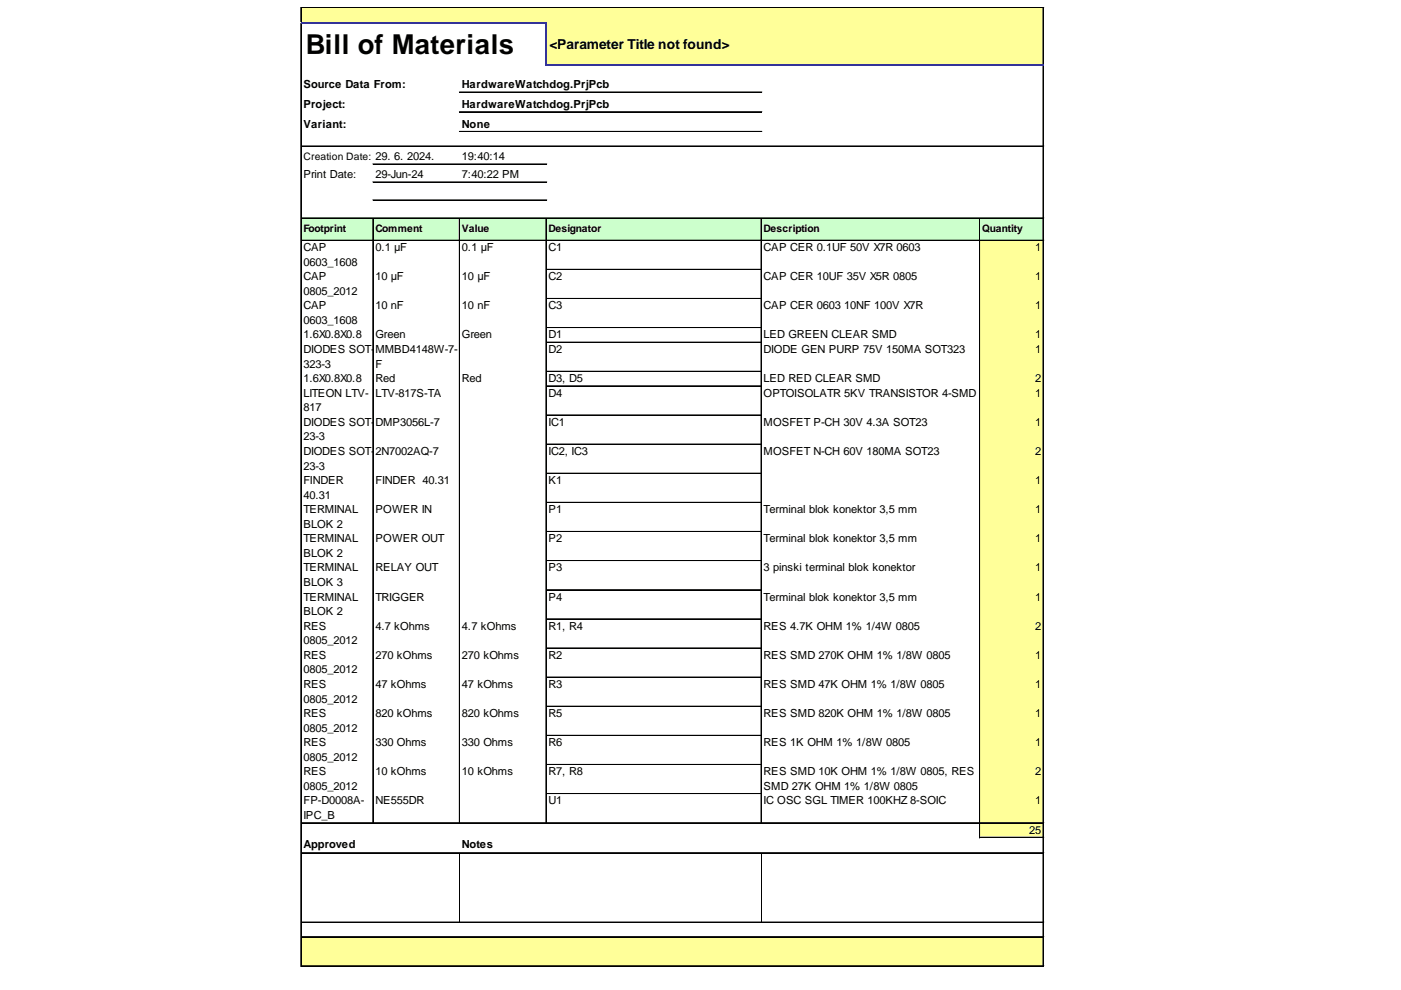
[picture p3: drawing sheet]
<svg xmlns="http://www.w3.org/2000/svg" width="297mm" height="210mm" viewBox="0 0 297 210" stroke-linecap="round" stroke-linejoin="round" font-family="sans-serif">
<defs><g id="words">
<text font-size="5.8" x="64.9" y="11.5">Bill of Materials</text>
<text font-size="2.9" x="116.5" y="10.3">&lt;Parameter Title not found&gt;</text>
<g font-size="2.4">
<text x="64.3" y="18.7">Source Data From:</text>
<text x="64.3" y="22.9">Project:</text>
<text x="97.9" y="18.7">HardwareWatchdog.PrjPcb</text>
<text x="97.9" y="22.9">HardwareWatchdog.PrjPcb</text>
<text x="64.3" y="27.1">Variant:</text>
<text x="97.9" y="27.1">None</text>
<text x="97.9" y="34">19:40:14</text>
<text x="64.3" y="37.8">Print Date:</text>
<text x="79.6" y="37.8">29-Jun-24</text>
<text x="97.9" y="37.8">7:40:22 PM</text>
<text x="64.3" y="53.2">CAP</text>
<text x="79.6" y="53.2">0.1 µF</text>
<text x="97.9" y="53.2">0.1 µF</text>
<text x="116.3" y="53.2">C1</text>
<text x="161.9" y="53.2">CAP CER 0.1UF 50V X7R 0603</text>
<text x="219.5" y="53.2">1</text>
<text x="64.3" y="56.3">0603_1608</text>
<text x="64.3" y="59.4">CAP</text>
<text x="79.6" y="59.4">10 µF</text>
<text x="97.9" y="59.4">10 µF</text>
<text x="116.3" y="59.4">C2</text>
<text x="161.9" y="59.4">CAP CER 10UF 35V X5R 0805</text>
<text x="219.5" y="59.4">1</text>
<text x="64.3" y="62.5">0805_2012</text>
<text x="64.3" y="65.6">CAP</text>
<text x="79.6" y="65.6">10 nF</text>
<text x="97.9" y="65.6">10 nF</text>
<text x="116.3" y="65.6">C3</text>
<text x="161.9" y="65.6">CAP CER 0603</text>
<text x="179" y="65.6">10NF 100V X7R</text>
<text x="219.5" y="65.6">1</text>
<text x="64.3" y="68.7">0603_1608</text>
<text x="64.3" y="71.8">1.6X0.8X0.8</text>
<text x="79.6" y="71.8">Green</text>
<text x="97.9" y="71.8">Green</text>
<text x="116.3" y="71.8">D1</text>
<text x="161.9" y="71.8">LED GREEN CLEAR SMD</text>
<text x="219.5" y="71.8">1</text>
<text x="64.3" y="74.9">DIODES SOT-</text>
<text x="64.3" y="77.9">323-3</text>
<text x="79.6" y="74.9">MMBD4148W-7-</text>
<text x="79.6" y="77.9">F</text>
<text x="116.3" y="74.9">D2</text>
<text x="161.9" y="74.9">DIODE GEN PURP 75V 150MA SOT323</text>
<text x="219.5" y="74.9">1</text>
<text x="64.3" y="81">1.6X0.8X0.8</text>
<text x="79.6" y="81">Red</text>
<text x="97.9" y="81">Red</text>
<text x="116.3" y="81">D3, D5</text>
<text x="161.9" y="81">LED RED CLEAR SMD</text>
<text x="219.5" y="81">2</text>
<text x="64.3" y="84.1">LITEON LTV-</text>
<text x="64.3" y="87.2">817</text>
<text x="79.6" y="84.1">LTV-817S-TA</text>
<text x="116.3" y="84.1">D4</text>
<text x="161.9" y="84.1">OPTOISOLATR 5KV TRANSISTOR 4-SMD</text>
<text x="219.5" y="84.1">1</text>
<text x="64.3" y="90.3">DIODES SOT-</text>
<text x="64.3" y="93.4">23-3</text>
<text x="79.6" y="90.3">DMP3056L-7</text>
<text x="116.3" y="90.3">IC1</text>
<text x="161.9" y="90.3">MOSFET P-CH 30V 4.3A SOT23</text>
<text x="219.5" y="90.3">1</text>
<text x="64.3" y="96.5">DIODES SOT-</text>
<text x="64.3" y="99.6">23-3</text>
<text x="79.6" y="96.5">2N7002AQ-7</text>
<text x="116.3" y="96.5">IC2, IC3</text>
<text x="161.9" y="96.5">MOSFET N-CH 60V 180MA SOT23</text>
<text x="219.5" y="96.5">2</text>
<text x="64.3" y="102.6">FINDER</text>
<text x="64.3" y="105.7">40.31</text>
<text x="79.6" y="102.6">FINDER 40.31</text>
<text x="116.3" y="102.6">K1</text>
<text x="219.5" y="102.6">1</text>
<text x="64.3" y="108.8">TERMINAL</text>
<text x="64.3" y="111.9">BLOK 2</text>
<text x="79.6" y="108.8">POWER IN</text>
<text x="116.3" y="108.8">P1</text>
<text x="161.9" y="108.8">Terminal blok konektor 3,5 mm</text>
<text x="219.5" y="108.8">1</text>
<text x="64.3" y="115">TERMINAL</text>
<text x="64.3" y="118.1">BLOK 2</text>
<text x="79.6" y="115">POWER OUT</text>
<text x="116.3" y="115">P2</text>
<text x="161.9" y="115">Terminal blok konektor 3,5 mm</text>
<text x="219.5" y="115">1</text>
<text x="64.3" y="121.2">TERMINAL</text>
<text x="64.3" y="124.3">BLOK 3</text>
<text x="79.6" y="121.2">RELAY OUT</text>
<text x="116.3" y="121.2">P3</text>
<text x="161.9" y="121.2">3 pinski terminal blok konektor</text>
<text x="219.5" y="121.2">1</text>
<text x="64.3" y="127.3">TERMINAL</text>
<text x="64.3" y="130.4">BLOK 2</text>
<text x="79.6" y="127.3">TRIGGER</text>
<text x="116.3" y="127.3">P4</text>
<text x="161.9" y="127.3">Terminal blok konektor 3,5 mm</text>
<text x="219.5" y="127.3">1</text>
<text x="64.3" y="133.5">RES</text>
<text x="64.3" y="136.6">0805_2012</text>
<text x="79.6" y="133.5">4.7 kOhms</text>
<text x="97.9" y="133.5">4.7 kOhms</text>
<text x="116.3" y="133.5">R1, R4</text>
<text x="161.9" y="133.5">RES 4.7K OHM 1% 1/4W 0805</text>
<text x="219.5" y="133.5">2</text>
<text x="64.3" y="139.7">RES</text>
<text x="64.3" y="142.8">0805_2012</text>
<text x="79.6" y="139.7">270 kOhms</text>
<text x="97.9" y="139.7">270 kOhms</text>
<text x="116.3" y="139.7">R2</text>
<text x="161.9" y="139.7">RES SMD 270K OHM 1% 1/8W 0805</text>
<text x="219.5" y="139.7">1</text>
<text x="64.3" y="145.9">RES</text>
<text x="64.3" y="149">0805_2012</text>
<text x="79.6" y="145.9">47 kOhms</text>
<text x="97.9" y="145.9">47 kOhms</text>
<text x="116.3" y="145.9">R3</text>
<text x="161.9" y="145.9">RES SMD 47K OHM 1% 1/8W 0805</text>
<text x="219.5" y="145.9">1</text>
<text x="64.3" y="152">RES</text>
<text x="64.3" y="155.1">0805_2012</text>
<text x="79.6" y="152">820 kOhms</text>
<text x="97.9" y="152">820 kOhms</text>
<text x="116.3" y="152">R5</text>
<text x="161.9" y="152">RES SMD 820K OHM 1% 1/8W 0805</text>
<text x="219.5" y="152">1</text>
<text x="64.3" y="158.2">RES</text>
<text x="64.3" y="161.3">0805_2012</text>
<text x="79.6" y="158.2">330 Ohms</text>
<text x="97.9" y="158.2">330 Ohms</text>
<text x="116.3" y="158.2">R6</text>
<text x="161.9" y="158.2">RES 1K OHM 1% 1/8W 0805</text>
<text x="219.5" y="158.2">1</text>
<text x="64.3" y="164.4">RES</text>
<text x="64.3" y="167.5">0805_2012</text>
<text x="79.6" y="164.4">10 kOhms</text>
<text x="97.9" y="164.4">10 kOhms</text>
<text x="116.3" y="164.4">R7, R8</text>
<text x="161.9" y="164.4">RES SMD 10K OHM 1% 1/8W 0805, RES</text>
<text x="161.9" y="167.5">SMD 27K OHM 1% 1/8W 0805</text>
<text x="219.5" y="164.4">2</text>
<text x="64.3" y="170.6">FP-D0008A-</text>
<text x="64.3" y="173.7">IPC_B</text>
<text x="79.6" y="170.6">NE555DR</text>
<text x="116.3" y="170.6">U1</text>
<text x="161.9" y="170.6">IC OSC SGL TIMER 100KHZ 8-SOIC</text>
<text x="219.5" y="170.6">1</text>
<text x="64.3" y="179.8">Approved</text>
<text x="97.9" y="179.8">Notes</text>
<text x="218.2" y="176.7">25</text>
</g>
<g font-size="2.2">
<text x="64.3" y="34">Creation Date: 29. 6. 2024.</text>
<text x="64.3" y="49.3">Footprint</text>
<text x="79.6" y="49.3">Comment</text>
<text x="97.9" y="49.3">Value</text>
<text x="116.3" y="49.3">Designator</text>
<text x="161.9" y="49.3">Description</text>
<text x="208.2" y="49.3">Quantity</text>
</g>
</g></defs>
<g fill="#ff9">
<path d="M63.9 1.7h157.4v3.3h-157.4z"/>
<path d="M115.7 4.8h105.6v9.3h-105.6z"/>
</g>
<path d="M63.9 46.2h157.4v4.9h-157.4z" fill="#cfc"/>
<g fill="#ff9">
<path d="M207.7 50.9h13.6v6.4h-13.6z"/>
<path d="M207.7 57.1h13.6v6.4h-13.6z"/>
<path d="M207.7 63.3h13.6v6.3h-13.6z"/>
<path d="M207.7 69.4h13.6v3.3h-13.6z"/>
<path d="M207.7 72.5h13.6v6.4h-13.6z"/>
<path d="M207.7 78.7h13.6v3.3h-13.6z"/>
<path d="M207.7 81.8h13.6v6.4h-13.6z"/>
<path d="M207.7 88h13.6v6.3h-13.6z"/>
<path d="M207.7 94.1h13.6v6.4h-13.6z"/>
<path d="M207.7 100.3h13.6v6.4h-13.6z"/>
<path d="M207.7 106.5h13.6v6.4h-13.6z"/>
<path d="M207.7 112.7h13.6v6.3h-13.6z"/>
<path d="M207.7 118.9h13.6v6.3h-13.6z"/>
<path d="M207.7 125h13.6v6.4h-13.6z"/>
<path d="M207.7 131.2h13.6v6.4h-13.6z"/>
<path d="M207.7 137.4h13.6v6.3h-13.6z"/>
<path d="M207.7 143.6h13.6v6.3h-13.6z"/>
<path d="M207.7 149.7h13.6v6.4h-13.6z"/>
<path d="M207.7 155.9h13.6v6.4h-13.6z"/>
<path d="M207.7 162.1h13.6v6.3h-13.6z"/>
<path d="M207.7 168.3h13.6v6.3h-13.6z"/>
<path d="M207.7 174.4h13.6v3.3h-13.6z"/>
<path d="M63.9 198.6h157.4v6.3h-157.4z"/>
</g>
<g fill="none" stroke="#000" stroke-width=".21">
<path d="M63.8 1.5v3.1M63.8 5v199.9M63.9 1.5v3.1M63.9 5v199.9M64 1.5h157.3M64 1.6h157.3M97.4 19.5h64.1M97.4 19.6h64.1M221.1 1.7v12M221.1 14.1v190.8M221.2 1.7v12M221.2 14.1v190.8"/>
<path d="M64 30.9h157.3M64 31h157.3M79 34.8h36.9M79 34.9h36.9M79 38.6h36.9M79 38.7h36.9M97.4 23.7h64.1M97.4 23.8h64.1M97.4 27.9h64.1M64 46.2h157.3M64 46.3h157.3M64 50.9h157.3"/>
<path d="M64 51h157.3M79 46.4v128.2M79 42.4h36.9M79 42.5h36.9M79.1 46.4v128.2M97.4 46.4v128.2M97.5 46.4v128.2M115.7 46.4v128.2M115.8 46.4v128.2M115.9 57.1h45.5M115.9 57.2h45.5M161.4 46.4v128.2"/>
<path d="M207.7 46.4v131.3M207.8 46.4v131.3M115.9 63.3h45.5M115.9 63.4h45.5M115.9 69.4h45.5M115.9 69.5h45.5M115.9 72.5h45.5M115.9 72.6h45.5M115.9 78.7h45.5M115.9 78.8h45.5M115.9 81.8h45.5M115.9 81.9h45.5"/>
<path d="M115.9 88h45.5M115.9 88.1h45.5M115.9 94.1h45.5M115.9 94.2h45.5M115.9 100.3h45.5M115.9 100.4h45.5M115.9 106.5h45.5M115.9 106.6h45.5M115.9 112.7h45.5M115.9 112.8h45.5M115.9 118.9h45.5M115.9 125h45.5"/>
<path d="M115.9 125.1h45.5M115.9 131.2h45.5M115.9 131.3h45.5M115.9 137.4h45.5M115.9 137.5h45.5M115.9 143.6h45.5M115.9 149.7h45.5M115.9 149.8h45.5M115.9 155.9h45.5M115.9 156h45.5M64 174.4h157.3M64 174.5h157.3"/>
<path d="M115.9 162.1h45.5M115.9 162.2h45.5M115.9 168.3h45.5M207.9 177.5h13.4M207.9 177.6h13.4M64 180.8h157.3M64 180.9h157.3M64 195.5h157.3M64 195.6h157.3M64 198.6h157.3M64 198.7h157.3M97.5 181v14.5"/>
<path d="M161.4 181v14.5M64 204.8h157.3"/>
</g>
<path d="M63.8 4.8h52.1M115.7 5v9.1M115.9 13.9h105.4" fill="none" stroke="#339" stroke-width=".36"/>
<use href="#words"/>
</svg>
